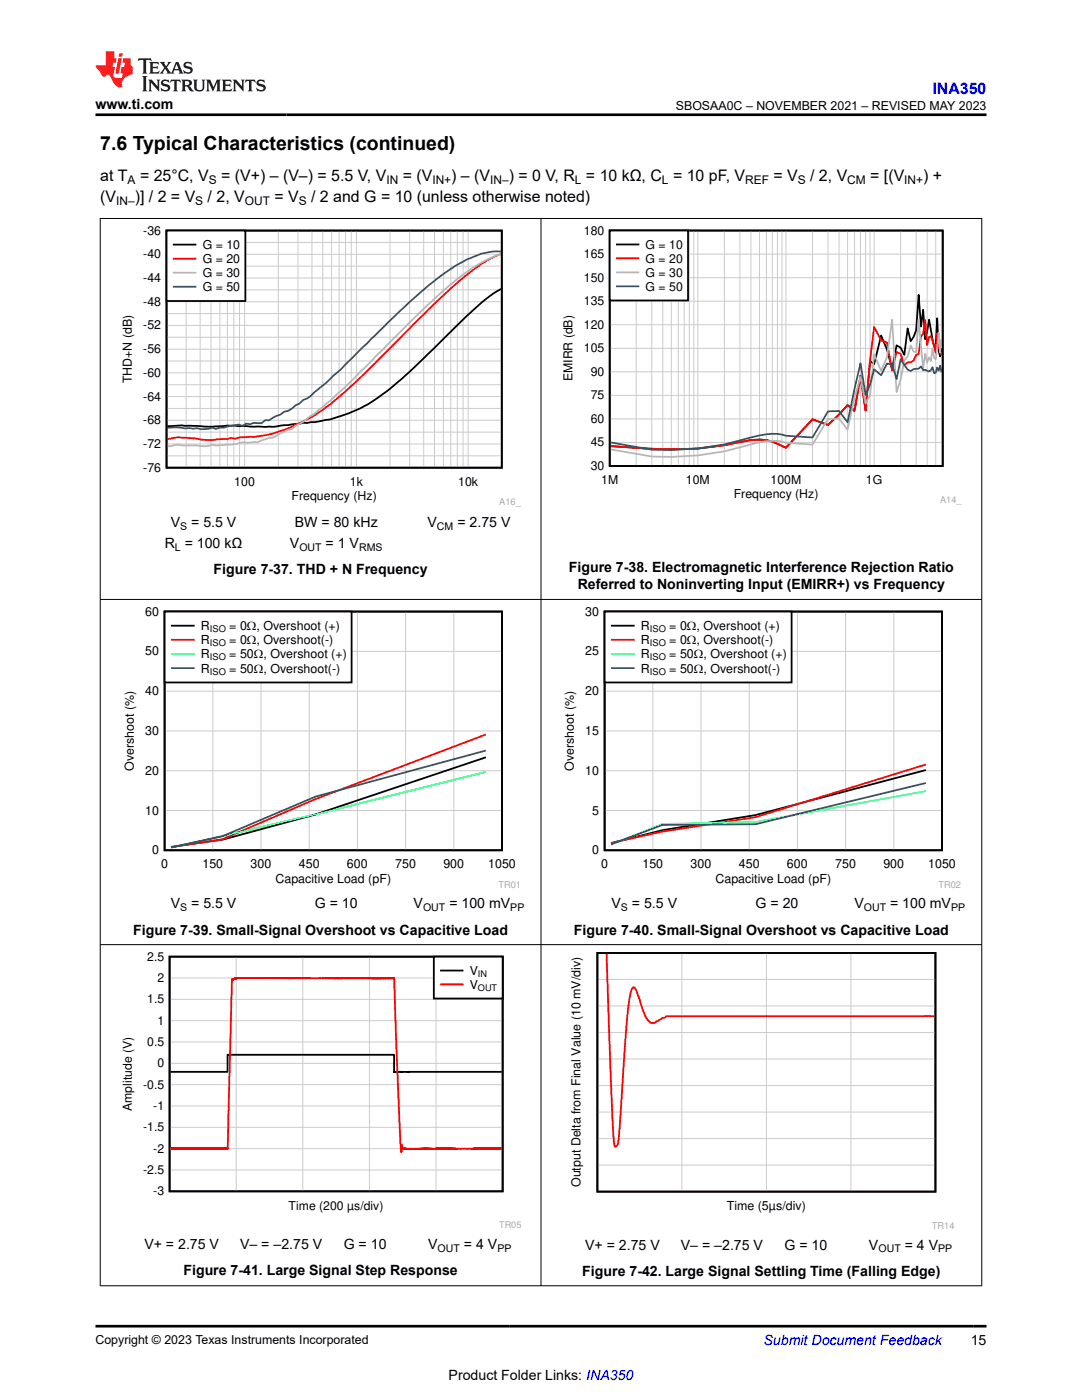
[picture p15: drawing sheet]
<svg xmlns="http://www.w3.org/2000/svg" width="216mm" height="279mm" viewBox="0 0 216 279" stroke-linecap="round" stroke-linejoin="round" font-family="sans-serif">
<defs><g id="words">
<text font-size="3.9" x="20" y="29.9">7.6 Typical Characteristics (continued)</text>
<text font-size="3.2" fill="#00f" x="186.1" y="18.7">INA350</text>
<g font-size="3.2">
<text x="20" y="36.1">at T</text>
<text x="20" y="40.3">(V</text>
<text x="26.9" y="40.3">)] / 2 = V</text>
<text x="27.9" y="36.1">= 25°C, V</text>
<text x="41.4" y="40.3">/ 2, V</text>
<text x="44.1" y="36.1">= (V+) – (V–) = 5.5 V, V</text>
<text x="54.8" y="40.3">= V</text>
<text x="62.1" y="40.3">/ 2 and G = 10 (unless otherwise noted)</text>
<text x="80.4" y="36.1">= (V</text>
<text x="90" y="36.1">) – (V</text>
<text x="101.5" y="36.1">) = 0 V, R = 10 kΩ, C = 10 pF, V</text>
<text x="154.3" y="36.1">= V</text>
<text x="161.7" y="36.1">/ 2, V</text>
<text x="173.6" y="36.1">= [(V</text>
<text x="184.2" y="36.1">) +</text>
</g>
<g font-size="2.8">
<text x="19" y="21.8">www.ti.com</text>
<text x="34.1" y="105.2">V</text>
<text x="38.1" y="105.2">= 5.5 V</text>
<text x="58.8" y="105.2">BW = 80 kHz</text>
<text x="85.3" y="105.2">V</text>
<text x="91.3" y="105.2">= 2.75 V</text>
<text x="32.9" y="109.4">R = 100 kΩ</text>
<text x="57.8" y="109.4">V</text>
<text x="65" y="109.4">= 1 V</text>
<text x="42.6" y="114.6">Figure 7-37. THD + N Frequency</text>
<text x="113.5" y="114.2">Figure 7-38. Electromagnetic Interference Rejection Ratio</text>
<text x="115.3" y="117.6">Referred to Noninverting Input (EMIRR+) vs Frequency</text>
<text x="34.1" y="181.3">V</text>
<text x="38.1" y="181.3">= 5.5 V</text>
<text x="62.8" y="181.3">G = 10</text>
<text x="82.5" y="181.3">V</text>
<text x="89.7" y="181.3">= 100 mV</text>
<text x="122" y="181.3">V</text>
<text x="126.1" y="181.3">= 5.5 V</text>
<text x="150.8" y="181.3">G = 20</text>
<text x="170.5" y="181.3">V</text>
<text x="177.6" y="181.3">= 100 mV</text>
<text x="26.6" y="186.5">Figure 7-39. Small-Signal Overshoot vs Capacitive Load</text>
<text x="114.5" y="186.5">Figure 7-40. Small-Signal Overshoot vs Capacitive Load</text>
<text x="28.8" y="249.2">V+ = 2.75 V</text>
<text x="47.9" y="249.2">V– = –2.75 V</text>
<text x="68.6" y="249.2">G = 10</text>
<text x="85.4" y="249.2">V</text>
<text x="92.6" y="249.2">= 4 V</text>
<text x="116.8" y="249.4">V+ = 2.75 V</text>
<text x="135.9" y="249.4">V– = –2.75 V</text>
<text x="156.5" y="249.4">G = 10</text>
<text x="173.4" y="249.4">V</text>
<text x="180.5" y="249.4">= 4 V</text>
<text x="36.6" y="254.5">Figure 7-41. Large Signal Step Response</text>
<text x="116.2" y="254.6">Figure 7-42. Large Signal Settling Time (Falling Edge)</text>
<text x="193.7" y="268.5">15</text>
<text x="89.5" y="275.3">Product Folder Links: INA350</text>
</g>
<text font-size="2.8" fill="#00f" x="152.4" y="268.5">Submit Document Feedback</text>
<g font-size="2.5">
<text x="134.9" y="21.9">SBOSAA0C – NOVEMBER 2021 – REVISED MAY 2023</text>
<text x="28.6" y="46.8">-36</text>
<text x="28.6" y="51.6">-40</text>
<text x="40.4" y="49.7">G = 10</text>
<text x="40.4" y="52.5">G = 20</text>
<text x="28.6" y="56.3">-44</text>
<text x="40.4" y="55.3">G = 30</text>
<text x="40.4" y="58.1">G = 50</text>
<text x="28.6" y="65.8">-52</text>
<text x="28.6" y="61">-48</text>
<text x="28.6" y="70.5">-56</text>
<text x="26.3" y="76.4" transform="rotate(-90 26.3 76.4)">THD+N (dB)</text>
<text x="28.6" y="75.2">-60</text>
<text x="28.6" y="79.9">-64</text>
<text x="28.6" y="89.4">-72</text>
<text x="28.6" y="84.7">-68</text>
<text x="28.6" y="94.1">-76</text>
<text x="46.8" y="96.9">100</text>
<text x="58.2" y="99.7">Frequency (Hz)</text>
<text x="69.8" y="96.9">1k</text>
<text x="91.4" y="96.9">10k</text>
<text x="29" y="122.9">60</text>
<text x="40.1" y="125.8">R</text>
<text x="45.8" y="125.8">= 0:, Overshoot (+)</text>
<text x="116.8" y="122.9">30</text>
<text x="127.9" y="125.8">R</text>
<text x="133.6" y="125.8">= 0:, Overshoot (+)</text>
<text x="29" y="130.8">50</text>
<text x="40.1" y="128.6">R</text>
<text x="40.1" y="131.4">R</text>
<text x="45.8" y="128.6">= 0:, Overshoot(-)</text>
<text x="45.8" y="131.4">= 50:</text>
<text x="52.6" y="131.4">, Overshoot (+)</text>
<text x="116.8" y="130.8">25</text>
<text x="127.9" y="128.6">R</text>
<text x="127.9" y="131.4">R</text>
<text x="133.6" y="128.6">= 0:, Overshoot(-)</text>
<text x="133.6" y="131.4">= 50:</text>
<text x="140.4" y="131.4">, Overshoot (+)</text>
<text x="40.1" y="134.2">R</text>
<text x="45.8" y="134.2">= 50:</text>
<text x="52.6" y="134.2">, Overshoot(-)</text>
<text x="127.9" y="134.2">R</text>
<text x="133.6" y="134.2">= 50:</text>
<text x="140.4" y="134.2">, Overshoot(-)</text>
<text x="29" y="138.7">40</text>
<text x="116.8" y="138.7">20</text>
<text x="29" y="146.7">30</text>
<text x="116.8" y="146.7">15</text>
<text x="26.7" y="153.8" transform="rotate(-90 26.7 153.8)">Overshoot (%)</text>
<text x="29" y="154.6">20</text>
<text x="114.5" y="153.8" transform="rotate(-90 114.5 153.8)">Overshoot (%)</text>
<text x="116.8" y="154.6">10</text>
<text x="29" y="162.6">10</text>
<text x="118.2" y="162.6">5</text>
<text x="30.4" y="170.5">0</text>
<text x="32.2" y="173.3">0</text>
<text x="40.4" y="173.3">150</text>
<text x="50" y="173.3">300</text>
<text x="59.6" y="173.3">450</text>
<text x="69.2" y="173.3">600</text>
<text x="78.9" y="173.3">750</text>
<text x="88.5" y="173.3">900</text>
<text x="97.4" y="173.3">1050</text>
<text x="118.2" y="170.5">0</text>
<text x="120" y="173.3">0</text>
<text x="128.2" y="173.3">150</text>
<text x="137.8" y="173.3">300</text>
<text x="147.4" y="173.3">450</text>
<text x="157" y="173.3">600</text>
<text x="166.7" y="173.3">750</text>
<text x="176.3" y="173.3">900</text>
<text x="185.2" y="173.3">1050</text>
<text x="55" y="176.1">Capacitive Load (pF)</text>
<text x="142.8" y="176.1">Capacitive Load (pF)</text>
<text x="115.8" y="236.9" transform="rotate(-90 115.8 236.9)">Output Delta from Final Value (10 mV/div)</text>
<text x="145" y="241.5">Time (5µs/div)</text>
<text x="19" y="268.2">Copyright © 2023 Texas Instruments Incorporated</text>
</g>
<g font-size="2.4">
<text x="23.2" y="40.9">IN–</text>
<text x="25.5" y="36.7">A</text>
<text x="39" y="40.9">S</text>
<text x="41.7" y="36.7">S</text>
<text x="48.9" y="40.9">OUT</text>
<text x="59.6" y="40.9">S</text>
<text x="77.1" y="36.7">IN</text>
<text x="86.3" y="36.7">IN+</text>
<text x="97.8" y="36.7">IN–</text>
<text x="114.7" y="36.7">L</text>
<text x="132.1" y="36.7">L</text>
<text x="148.7" y="36.7">REF</text>
<text x="159.2" y="36.7">S</text>
<text x="169.1" y="36.7">CM</text>
<text x="180.4" y="36.7">IN+</text>
<text x="116.5" y="46.8">180</text>
<text x="116.5" y="51.5">165</text>
<text x="128.8" y="49.6">G = 10</text>
<text x="128.8" y="52.4">G = 20</text>
<text x="116.5" y="56.2">150</text>
<text x="128.8" y="55.2">G = 30</text>
<text x="128.8" y="58">G = 50</text>
<text x="116.5" y="65.6">120</text>
<text x="116.5" y="60.9">135</text>
<text x="116.5" y="70.3">105</text>
<text x="114.3" y="76.1" transform="rotate(-90 114.3 76.1)">EMIRR (dB)</text>
<text x="117.9" y="75">90</text>
<text x="117.9" y="79.7">75</text>
<text x="117.9" y="89.1">45</text>
<text x="117.9" y="84.4">60</text>
<text x="117.9" y="93.8">30</text>
<text x="120" y="96.6">1M</text>
<text x="136.9" y="96.6">10M</text>
<text x="146.4" y="99.4">Frequency (Hz)</text>
<text x="153.8" y="96.6">100M</text>
<text x="172.8" y="96.6">1G</text>
<text x="29.4" y="191.7">2.5</text>
<text x="31.4" y="196">2</text>
<text x="93.7" y="194.6">V</text>
<text x="93.7" y="197.3">V</text>
<text x="29.4" y="200.2">1.5</text>
<text x="29.4" y="208.8">0.5</text>
<text x="31.4" y="204.5">1</text>
<text x="31.4" y="213">0</text>
<text x="26.3" y="221.7" transform="rotate(-90 26.3 221.7)">Amplitude (V)</text>
<text x="28.6" y="217.3">-0.5</text>
<text x="30.6" y="221.5">-1</text>
<text x="28.6" y="225.8">-1.5</text>
<text x="30.6" y="230">-2</text>
<text x="28.6" y="234.3">-2.5</text>
<text x="30.6" y="238.6">-3</text>
<text x="57.6" y="241.4">Time (200 µs/div)</text>
</g>
<g font-size="2.1">
<text x="35.9" y="105.7">S</text>
<text x="87.2" y="105.7">CM</text>
<text x="34.9" y="110">L</text>
<text x="59.7" y="110">OUT</text>
<text x="71.6" y="110">RMS</text>
<text x="35.9" y="181.9">S</text>
<text x="84.4" y="181.9">OUT</text>
<text x="101.8" y="181.9">PP</text>
<text x="123.9" y="181.9">S</text>
<text x="172.4" y="181.9">OUT</text>
<text x="189.8" y="181.9">PP</text>
<text x="87.3" y="249.8">OUT</text>
<text x="99.3" y="249.8">PP</text>
<text x="175.3" y="249.9">OUT</text>
<text x="187.2" y="249.9">PP</text>
</g>
<g font-size="1.9">
<text x="41.9" y="126.2">ISO</text>
<text x="41.9" y="129">ISO</text>
<text x="41.9" y="131.8">ISO</text>
<text x="129.7" y="126.2">ISO</text>
<text x="129.7" y="129">ISO</text>
<text x="129.7" y="131.8">ISO</text>
<text x="41.9" y="134.6">ISO</text>
<text x="129.7" y="134.6">ISO</text>
</g>
<g font-size="1.9" fill="#a8a8a8">
<text x="99.4" y="177.2">TR01</text>
<text x="187.2" y="177.2">TR02</text>
<text x="185.9" y="245.3">TR14</text>
</g>
<g font-size="1.8" fill="#a8a8a8">
<text x="99.6" y="100.8">A16_</text>
<text x="187.6" y="100.4">A14_</text>
<text x="99.6" y="245.2">TR05</text>
</g>
<g font-size="1.8">
<text x="95.4" y="195">IN</text>
<text x="95.4" y="197.7">OUT</text>
</g>
</g></defs>
<path d="M33.2 46h66.9v47.3h-66.9zM99.9 57.7a38.7 38.7 0 0 0-8.3 6.9l-.8 .7a187.2 187.2 0 0 1-13.6 12.8 28.6 28.6 0 0 1-16.7 6.3l-.8 .2-1.5 .1a24.5 24.5 0 0 1-6.8 .4l-3-.1a38.4 38.4 0 0 0-6.8 .2l-5.3-.3-2.9 .1" fill="none" stroke="#000" stroke-width=".36"/>
<g fill="none" stroke="#cbcbcb" stroke-width=".2">
<path d="M33.2 57.8h66.9M33.2 55.5h66.9M33.2 53.1h66.9M33.2 50.7h66.9M33.2 48.4h66.9M37.2 46v47.3M39.9 46v47.3M42.1 46v47.3M43.9 46v47.3M45.4 46v47.3M46.7 46v47.3M47.8 46v47.3"/>
<path d="M48.8 46v47.3M55.5 46v47.3M59.5 46v47.3M62.2 46v47.3M64.4 46v47.3M66.2 46v47.3M67.7 46v47.3M69 46v47.3M70.1 46v47.3M71.1 46v47.3M77.8 46v47.3M81.8 46v47.3"/>
<path d="M84.5 46v47.3M86.7 46v47.3M88.5 46v47.3M90 46v47.3M91.3 46v47.3M92.4 46v47.3M93.4 46v47.3M33.2 79.1h66.9M33.2 76.8h66.9M33.2 74.4h66.9M33.2 72h66.9M33.2 69.7h66.9"/>
<path d="M33.2 67.3h66.9M33.2 64.9h66.9M33.2 62.6h66.9M33.2 60.2h66.9M33.2 91h66.9M33.2 88.6h66.9M33.2 86.2h66.9M33.2 83.9h66.9M33.2 81.5h66.9"/>
</g>
<path d="M99.9 50.7a27.4 27.4 0 0 0-9.1 6.1l-5.3 5-5.3 5.3a147 147 0 0 1-15.1 14.2 30.9 30.9 0 0 1-14.4 5.9l-2.3 .1-1.5 .3-.8-.2-.7 .2h-.8a16.5 16.5 0 0 1-6.1-.1l-1.5-.1a8 8 0 0 0-3.6 .2" fill="none" stroke="#f00" stroke-width=".36"/>
<path d="M99.9 50.8a17.2 17.2 0 0 0-6.1 3 131.5 131.5 0 0 0-16.6 15.1 197.9 197.9 0 0 1-12.9 12.4l-1.5 1.3-.8 .4a10.2 10.2 0 0 1-3 2l-.8 .6-.7 .2-3.1 1.5-.7 .1-2.3 .9h-1.5a5.6 5.6 0 0 0-3 .3l-3.8 .3-.8-.2a4.8 4.8 0 0 1-3 .2h-3l-.8-.2-1.5 .4-.6-.1" fill="none" stroke="#b8b8b8" stroke-width=".36"/>
<path d="M99.9 50.2a13.9 13.9 0 0 0-7.6 2.1 62.1 62.1 0 0 0-12.1 9.4l-6.8 6.7a130.7 130.7 0 0 1-12.1 11.1l-.8 .3-.8 .8-.7 .3-.8 .7-.7 .4-.8 .2-.7 .5-1.6 .7-.7 .5h-.8l-.7 .6-1.5-.1-.8 .3-.8-.2-.7 .5-.8-.3-3 .7-.8-.1-.7 .3-.8-.2a5.1 5.1 0 0 1-3 0l-.8 .2-3-.3-2.1 .1" fill="none" stroke="#295c75" stroke-width=".36"/>
<path d="M33.2 46h15.8v14.1h-15.8z" fill-rule="evenodd" fill="#fff"/>
<path d="M33.2 46h15.8v14.1h-15.8zM34.7 48.8h4.3" fill="none" stroke="#000" stroke-width=".36"/>
<path d="M34.7 51.6h4.3" fill="none" stroke="#f00" stroke-width=".36"/>
<path d="M34.7 54.4h4.3" fill="none" stroke="#b8b8b8" stroke-width=".36"/>
<path d="M34.7 57.2h4.3" fill="none" stroke="#295c75" stroke-width=".36"/>
<path d="M111.9 45h80.1v55.8h-80.1z" fill-rule="evenodd" fill="#fff"/>
<path d="M121.7 46h66.4v47h-66.4zM187.9 69.5l-.3 1.6-.3-1.1-.3-6.5-.3 5.5-.3 .2-1-5.4-.8 3.9-.4-5.9-.4 3.4-.5-6.4-.5 7.1-.5 1.4-.6 .8-.6-2.6-.7 5.3-.7-1.4-.8-.5-.9 4.7-1-3.8-1.2-2.8-1.4 5.7-.8-.6-.9 9.8-1-6.7-1.2 6.7-1.4-1.1-1.7 1.9-2.2 2.1-3.1-1.1-5.3 5.7-.8-.4a9.3 9.3 0 0 0-6.2-1.2 69.3 69.3 0 0 1-19.7 1.8l-8.3-.5" fill="none" stroke="#000" stroke-width=".35"/>
<g fill="none" stroke="#cbcbcb" stroke-width=".2">
<path d="M121.7 55.4h66.4M121.7 50.7h66.4M126.9 46v47M130.1 46v47M132.3 46v47M134 46v47M135.3 46v47M136.5 46v47M137.5 46v47M138.4 46v47M139.3 46v47M144.5 46v47"/>
<path d="M147.6 46v47M149.8 46v47M151.5 46v47M152.9 46v47M154.1 46v47M155.1 46v47M156 46v47M156.8 46v47M162.1 46v47M165.2 46v47M167.4 46v47M169.1 46v47"/>
<path d="M170.5 46v47M171.7 46v47M172.7 46v47M173.6 46v47M174.4 46v47M179.7 46v47M182.8 46v47M185 46v47M186.7 46v47M121.7 78.9h66.4M121.7 74.2h66.4M121.7 69.5h66.4"/>
<path d="M121.7 64.8h66.4M121.7 60.1h66.4M121.7 88.3h66.4M121.7 83.6h66.4"/>
</g>
<path d="M187.9 70.6l-.1 .2-.5-1.7-.3-2.6-.3 4-1-3.4-.3 .1-.4 1.7-.4-5-.4 2.7-.4 .6-.5 3.4-.5 .2-.5 1.1-.6 .4h-.6l-.7 .6-.7-2.3-.8-.3-.9 3.7-1-5.7-1.2-.4-1.4-2.6-.8 6.6-.9 10.1-1-7.1-1.2 7.2-1.4-1.3-1.7 1.9-2.2 2.1-3.1-1.1-5.3 5.7-.8-.4a9.2 9.2 0 0 0-6.2-1.1 75.3 75.3 0 0 1-28 1.1" fill="none" stroke="#f00" stroke-width=".35"/>
<path d="M187.9 68.4l-.1-.6-.2 2.6-.3-4-.6 5.3-.3-.2-.3-1.8-.4 2.3-.3-.7-.4 1.1-.4-1.8-.4 2.9-.9-9.7-.5 6.5-.5-.2-.6-1.1-.6 2.1-.7 .9-.7 3.7-.8 2.5-.9-14.4-1 7.5-1.2 2.7-1.4-3.3-.8 8.2-.9 1.6-1-5.3-1.2 4.1-1.4 6.4-1.7-2.1h-2.2l-3.1 5.1-5.3-.3a11.4 11.4 0 0 0-7 .3 54.1 54.1 0 0 1-19.7 2.4l-8.3-1.4" fill="none" stroke="#b8b8b8" stroke-width=".35"/>
<path d="M187.9 74.3l-.3-1.3-.3 1-.3-.7-.3 1.1-.3 .1-.3-1.2-.4 .6-.3 .2-.8-.3-.4 .1-.4-.8-.5 .5-1 .1-.6 .3-.6-.2-1.4-2.1-.8 3.9-.9-2.8-1-.3-1.2 2.4-1.4-1.2-.8 3-.9 2.1-1-6.3-2.6 11.8-1.7-2.3-2.2 .1-3.1 5.2-5.3-.3a9.1 9.1 0 0 0-5.3-.1l-1.7 .4a54 54 0 0 1-19.7 2.4l-8.3-1.4" fill="none" stroke="#295c75" stroke-width=".35"/>
<path d="M121.7 46h15.6v14h-15.6z" fill-rule="evenodd" fill="#fff"/>
<path d="M121.7 46h15.6v14h-15.6zM123.1 48.8h4.3" fill="none" stroke="#000" stroke-width=".35"/>
<path d="M123.1 51.6h4.3" fill="none" stroke="#f00" stroke-width=".35"/>
<path d="M123.1 54.4h4.3" fill="none" stroke="#b8b8b8" stroke-width=".35"/>
<path d="M123.1 57.1h4.3" fill="none" stroke="#295c75" stroke-width=".35"/>
<path d="M24.4 121.1h79.2v56.2h-79.2z" fill-rule="evenodd" fill="#fff"/>
<path d="M32.8 122h67.4v47.7h-67.4zM97 151.1l-34 11.4-18.6 5.1-10.3 1.4" fill="none" stroke="#000" stroke-width=".36"/>
<path d="M32.8 137.9h67.4M32.8 130h67.4M42.5 122.1v47.6M52.1 122.1v47.6M61.7 122.1v47.6M71.3 122.1v47.6M80.9 122.1v47.6M90.5 122.1v47.6M32.8 153.8h67.4M32.8 145.9h67.4M32.8 161.8h67.4" fill="none" stroke="#cbcbcb" stroke-width=".2"/>
<path d="M97 146.6l-34 12.9-18.6 8-10.3 1.6" fill="none" stroke="#f00" stroke-width=".36"/>
<path d="M97 154.1l-34 8.4-28.9 6.6" fill="none" stroke="#01ff00" stroke-width=".36"/>
<path d="M97 149.8l-34 9.2-18.6 7.9-10.3 2.2" fill="none" stroke="#295c75" stroke-width=".36"/>
<path d="M32.8 122h37.4v14.2h-37.4z" fill-rule="evenodd" fill="#fff"/>
<path d="M32.8 122h37.4v14.2h-37.4zM34.3 124.9h4.4" fill="none" stroke="#000" stroke-width=".36"/>
<path d="M34.3 127.7h4.4" fill="none" stroke="#f00" stroke-width=".36"/>
<path d="M34.3 130.5h4.4" fill="none" stroke="#01ff00" stroke-width=".36"/>
<path d="M34.3 133.3h4.4" fill="none" stroke="#295c75" stroke-width=".36"/>
<path d="M112.2 121.1h79.5v56.2h-79.5z" fill-rule="evenodd" fill="#fff"/>
<path d="M120.6 122h67.4v47.7h-67.4zM184.7 153.7l-33.9 9-18.6 3-10.3 2.6" fill="none" stroke="#000" stroke-width=".36"/>
<path d="M120.6 137.9h67.4M120.6 130h67.4M130.3 122.1v47.6M139.9 122.1v47.6M149.5 122.1v47.6M159.1 122.1v47.6M168.7 122.1v47.6M178.3 122.1v47.6M120.6 153.8h67.4M120.6 145.9h67.4M120.6 161.8h67.4" fill="none" stroke="#cbcbcb" stroke-width=".2"/>
<path d="M184.7 152.6l-33.9 10.5-18.6 2.9-10.3 2.2" fill="none" stroke="#f00" stroke-width=".36"/>
<path d="M184.7 157.9l-33.9 6.1-18.6 .4-10.3 4.2" fill="none" stroke="#01ffff" stroke-width=".36"/>
<path d="M184.7 156.3l-33.9 8.2-18.6 .1-10.3 3.9" fill="none" stroke="#295c75" stroke-width=".36"/>
<path d="M120.6 122.1h37.4v14.1h-37.4z" fill-rule="evenodd" fill="#fff"/>
<path d="M120.6 122h37.4v14.2h-37.4zM122.1 124.9h4.4" fill="none" stroke="#000" stroke-width=".36"/>
<path d="M122.1 127.7h4.4" fill="none" stroke="#f00" stroke-width=".36"/>
<path d="M122.1 130.5h4.4" fill="none" stroke="#01ffff" stroke-width=".36"/>
<path d="M122.1 133.3h4.4" fill="none" stroke="#295c75" stroke-width=".36"/>
<path d="M24 189.9h80v55.3h-80z" fill-rule="evenodd" fill="#fff"/>
<path d="M33.8 190.9h66.5v46.9h-66.5zM34 213.9h11.4v-3.4h33.2l.1 3.4h21.4" fill="none" stroke="#000" stroke-width=".36"/>
<g fill="none" stroke="#cbcbcb" stroke-width=".2">
<path d="M33.8 199.4h66.5M33.8 195.2h66.5M47.1 190.9v46.9M60.4 190.9v46.9M73.7 190.9v46.9M87 190.9v46.9M33.8 216.5h66.5M33.8 212.2h66.5M33.8 208h66.5M33.8 203.7h66.5M33.8 233.5h66.5M33.8 229.2h66.5"/>
<path d="M33.8 225h66.5M33.8 220.7h66.5"/>
</g>
<path d="M100.1 229.2l-18.5 .1-1.3-.2v.3l-.1-.8-.1 1.3-.2-1.2-.4-8.5-.9-25h-30.4h-1.2l-.6 .3-.1-.1v.1l-.9 33.8h-11.4" fill="none" stroke="#f00" stroke-width=".36"/>
<path d="M86.6 190.9h13.7v8.4h-13.7z" fill-rule="evenodd" fill="#fff"/>
<path d="M86.6 190.9h13.7v8.4h-13.7zM88 193.7h4.3" fill="none" stroke="#000" stroke-width=".36"/>
<path d="M88 196.5h4.3" fill="none" stroke="#f00" stroke-width=".36"/>
<path d="M113.4 189.9h77.1v55.5h-77.1z" fill-rule="evenodd" fill="#fff"/>
<path d="M119.2 190.2h67.5v47.6h-67.5z" fill="none" stroke="#000" stroke-width=".36"/>
<path d="M119.2 195.5h67.5M136.1 190.2v47.6M152.9 190.2v47.6M169.8 190.2v47.6M119.2 216.6h67.5M119.2 211.4h67.5M119.2 206.1h67.5M119.2 200.8h67.5M119.2 232.5h67.5M119.2 227.2h67.5M119.2 221.9h67.5" fill="none" stroke="#cbcbcb" stroke-width=".2"/>
<path d="M121 190.3l1.2 31.8a29.2 29.2 0 0 0 .5 6.8l.4-.3a11.6 11.6 0 0 0 .6-4.1l1.3-19.7 .4-4.3 .5-2.6a.66 .66 0 0 1 .6-.8l.7 1 1.6 4.7 .4 .8 .7 .6h.7l1.6-1.1h.4l.4-.3h53.5" fill="none" stroke="#f00" stroke-width=".36"/>
<path d="M19.9 43.6h176.1M20 43.5v213.2M107.9 43.5v213.2M195.9 43.5v213.2M19.9 119.6h176.1M19.9 188.5h176.1M19.9 256.6h176.1" fill="none" stroke="#000" stroke-width=".2"/>
<path d="M27.7 11.6l-.2 .6 .5-.2h.6v.1v2.2l-.2 .4h1l-.2-.4v-2.2v-.1h.5l.5 .2-.1-.6zM29.8 12.4l.2 .3v1.6l-.2 .4h1.9l.1-.6a1.08 1.08 0 0 1-1.3 .2v-.7h.6l.4 .2v-.7l-.4 .2h-.6v-.5l.2-.2a1 1 0 0 1 1 .3l-.1-.5zM31.8 12.4l1 1.1-1 1.2h.9l-.2-.2 .4-.8 .5 .8-.2 .2h1.6l-.2-.2 .1-.5h1l.1 .5-.1 .2h.9l-.2-.4-.8-1.9h-.5l-1 2.1-.8-1.1 .9-1h-.8l.2 .2-.5 .6-.3-.6 .1-.2zM35.2 12.8l.4 1h-.8zM36.8 12.5a.65 .65 0 0 0-.2 .7 .65 .65 0 0 0 .6 .5l.7 .1 .1 .3a.79 .79 0 0 1-.7 .4 .79 .79 0 0 1-.7-.5l.1 .7 .2-.1a.93 .93 0 0 0 1.1 0 .93 .93 0 0 0 .4-.9 1.46 1.46 0 0 0-1.2-.6l-.1-.3a1.09 1.09 0 0 1 1.2 .2l-.2-.6-.1 .1-.6-.2zM28.4 15.2l.2 .4v2.2l-.2 .4h1l-.2-.4v-2.2l.2-.4zM29.6 15.9l.2 .4v1.5l-.2 .4h.8l-.3-.4v-1.3l1.7 1.8v-2l.2-.4h-.8l.2 .2 .1 1.1-1.2-1.3zM32.3 16a.65 .65 0 0 0-.2 .8 .65 .65 0 0 0 .7 .4l.6 .2 .1 .2a.79 .79 0 0 1-.7 .4 .79 .79 0 0 1-.7-.5l.1 .7 .2-.1a.93 .93 0 0 0 1.1 .1 .93 .93 0 0 0 .4-1 1.46 1.46 0 0 0-1.2-.5l-.1-.4a1.09 1.09 0 0 1 1.2 .2l-.2-.6-.1 .1-.6-.1zM34.1 15.9l-.1 .6a.63 .63 0 0 1 .7-.3l.1 1.6-.3 .4h1l-.2-.4v-1.6a.66 .66 0 0 1 .8 .3l-.1-.6zM36.2 15.9l.2 .4v1.5l-.2 .4h.9l-.2-.2v-.7h.5l.1 .2a.79 .79 0 0 0 1.2 .6l-1-.9a.61 .61 0 0 0 .6-.6 .61 .61 0 0 0-.5-.7zM36.9 16.2h.2a.47 .47 0 0 1 .5 .1 .47 .47 0 0 1 .1 .5l-.2 .1-.6 .1zM38.5 15.9l.2 .2a2.27 2.27 0 0 0 .4 2 1.04 1.04 0 0 0 1.7-.7v-1.3l.2-.2h-.8l.2 .4v1.1a.6 .6 0 0 1-.6 .6 .6 .6 0 0 1-.6-.6v-1.1l.3-.4zM41.1 15.9l.2 .4v1.5l-.2 .4h.7l-.2-.4v-1.4l.9 1.9 .8-1.9v1.4l-.2 .4h1l-.3-.4v-1.5l.3-.4h-.8l-.7 1.5-.7-1.5zM44.3 15.9l.2 .4v1.5l-.2 .4h1.9l.1-.6a1.09 1.09 0 0 1-1.3 .2v-.7h.6l.4 .2v-.6l-.4 .2h-.6v-.6l.2-.1a1.01 1.01 0 0 1 1 .3l-.1-.6zM46.4 15.9l.3 .4v1.5l-.3 .4h.8l-.2-.4v-1.3l1.6 1.8v-2l.2-.4h-.7l.2 .2v1.1l-1.2-1.3zM49 15.9l-.1 .6a.63 .63 0 0 1 .8-.3v1.6l-.3 .4h1l-.2-.4v-1.6a.66 .66 0 0 1 .8 .3l-.1-.6zM51.4 16a.65 .65 0 0 0-.2 .8 .65 .65 0 0 0 .6 .4l.6 .2 .2 .2a.79 .79 0 0 1-.8 .4 .79 .79 0 0 1-.6-.5l.1 .7 .2-.1a.93 .93 0 0 0 1 .1 .93 .93 0 0 0 .5-1 1.46 1.46 0 0 0-1.3-.5l-.1-.4a1.09 1.09 0 0 1 1.3 .2l-.2-.6-.2 .1-.5-.1z" fill="#231f20"/>
<path d="M21.1 10.3v2.7h-2.1l.1 .4 .9 1a.95 .95 0 0 0 .9 .9 .59 .59 0 0 1 .6-.4 .59 .59 0 0 1 .5 .3l.4 .8a1.59 1.59 0 0 0 2.1 1.4 1.61 1.61 0 0 1 1-2.3l1-.3-.1-1.5a1.59 1.59 0 0 1-.4-1.7h-1.4l-.2 .9h.5l-.1 .9h-.5l-.2 .9v.3l.4 .1-.2 .9h-.6a.73 .73 0 0 1-1.1-.7l.3-1.5h-.5l.2-.9h.5l.2-.9h-.5v-1.3zM23.6 11.6l-.6 3.1h.7l.6-3.1zM23.8 10.7l-.1 .6h.7l.1-.6z" fill="#ed1c24"/>
<path d="M19 22.9h177.8M19 264.7h177.8" fill="none" stroke="#000" stroke-width=".53"/>
<use href="#words"/>
</svg>
